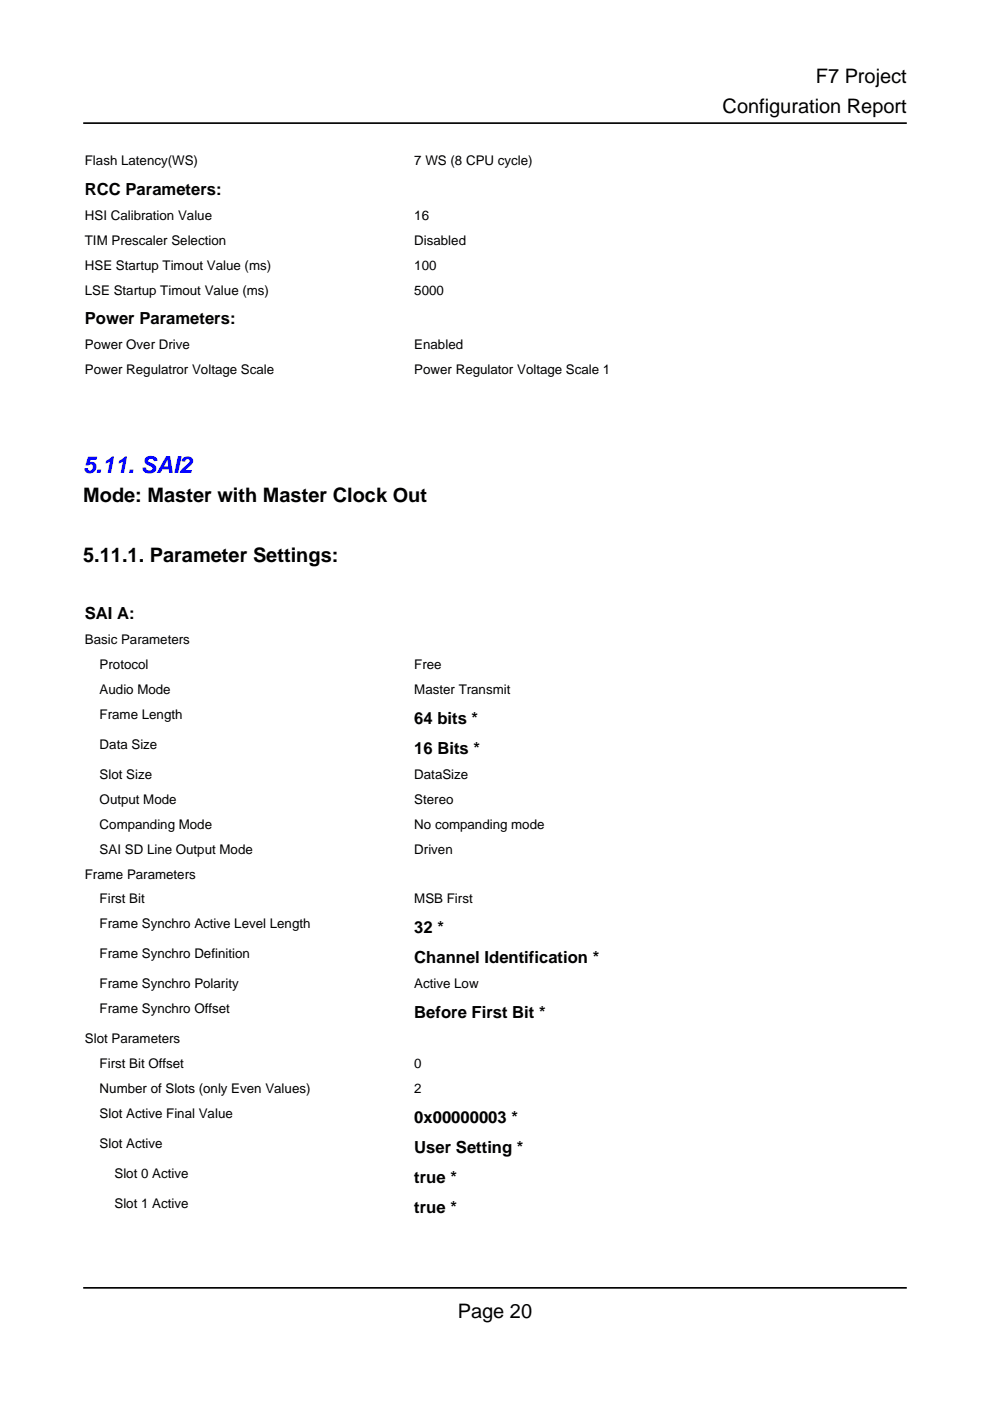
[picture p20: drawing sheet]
<svg xmlns="http://www.w3.org/2000/svg" width="210mm" height="297mm" viewBox="0 0 210 297" stroke-linecap="round" stroke-linejoin="round" font-family="sans-serif">
<defs><g id="words">
<text font-size="4.9" fill="#00f" x="17.6" y="100.2">5.11. SAI2</text>
<g font-size="4.2">
<text x="173" y="17.6">F7 Project</text>
<text x="153.2" y="24">Configuration Report</text>
<text x="17.6" y="106.5">Mode: Master with Master Clock Out</text>
<text x="17.6" y="119.2">5.11.1. Parameter Settings:</text>
<text x="97.1" y="279.4">Page 20</text>
</g>
<g font-size="3.5">
<text x="18" y="41.3">RCC Parameters:</text>
<text x="18" y="68.8">Power Parameters:</text>
<text x="18" y="131.2">SAI A:</text>
<text x="87.8" y="153.5">64 bits *</text>
<text x="87.8" y="159.8">16 Bits *</text>
<text x="87.8" y="197.9">32 *</text>
<text x="87.8" y="204.3">Channel Identification *</text>
<text x="87.8" y="215.9">Before First Bit *</text>
<text x="87.8" y="238.1">0x00000003 *</text>
<text x="87.8" y="244.5">User Setting *</text>
<text x="87.8" y="250.8">true *</text>
<text x="87.8" y="257.2">true *</text>
</g>
<g font-size="2.8">
<text x="18" y="34.9">Flash Latency(WS)</text>
<text x="87.8" y="34.9">7 WS (8 CPU cycle)</text>
<text x="18" y="46.6">HSI Calibration Value</text>
<text x="87.8" y="46.6">16</text>
<text x="18" y="51.9">TIM Prescaler Selection</text>
<text x="87.8" y="51.9">Disabled</text>
<text x="18" y="57.1">HSE Startup Timout Value (ms)</text>
<text x="87.8" y="57.1">100</text>
<text x="18" y="62.4">LSE Startup Timout Value (ms)</text>
<text x="87.8" y="62.4">5000</text>
<text x="18" y="74.1">Power Over Drive</text>
<text x="87.8" y="74.1">Enabled</text>
<text x="18" y="79.4">Power Regulatror Voltage Scale</text>
<text x="87.8" y="79.4">Power Regulator Voltage Scale 1</text>
<text x="18" y="136.5">Basic Parameters</text>
<text x="21.1" y="141.8">Protocol</text>
<text x="87.8" y="141.8">Free</text>
<text x="21.1" y="147.1">Audio Mode</text>
<text x="87.8" y="147.1">Master Transmit</text>
<text x="21.1" y="152.4">Frame Length</text>
<text x="21.1" y="158.7">Data Size</text>
<text x="21.1" y="165.1">Slot Size</text>
<text x="87.8" y="165.1">DataSize</text>
<text x="21.1" y="170.4">Output Mode</text>
<text x="87.8" y="170.4">Stereo</text>
<text x="21.1" y="175.7">Companding Mode</text>
<text x="87.8" y="175.7">No companding mode</text>
<text x="21.1" y="181">SAI SD Line Output Mode</text>
<text x="87.8" y="181">Driven</text>
<text x="18" y="186.3">Frame Parameters</text>
<text x="21.1" y="191.6">First Bit</text>
<text x="87.8" y="191.6">MSB First</text>
<text x="21.1" y="196.8">Frame Synchro Active Level Length</text>
<text x="21.1" y="203.2">Frame Synchro Definition</text>
<text x="21.1" y="209.5">Frame Synchro Polarity</text>
<text x="87.8" y="209.5">Active Low</text>
<text x="21.1" y="214.8">Frame Synchro Offset</text>
<text x="18" y="221.2">Slot Parameters</text>
<text x="21.1" y="226.5">First Bit Offset</text>
<text x="87.8" y="226.5">0</text>
<text x="21.1" y="231.8">Number of Slots (only Even Values)</text>
<text x="87.8" y="231.8">2</text>
<text x="21.1" y="237.1">Slot Active Final Value</text>
<text x="21.1" y="243.4">Slot Active</text>
<text x="24.3" y="249.8">Slot 0 Active</text>
<text x="24.3" y="256.1">Slot 1 Active</text>
</g>
</g></defs>
<path d="M17.6 30.3h69.9v5.3h-69.9z" fill="none" stroke="#fff" stroke-width=".21"/>
<path d="M87.5 30.3h104.8v5.3h-104.8z" fill="#fff"/>
<path d="M17.6 35.6h174.7v6.4h-174.7zM87.5 30.3h104.8v5.3h-104.8z" fill="none" stroke="#fff" stroke-width=".21"/>
<path d="M17.6 42h69.9v5.3h-69.9z" fill="#fff"/>
<path d="M17.6 42h69.9v5.3h-69.9z" fill="none" stroke="#fff" stroke-width=".21"/>
<path d="M87.5 42h104.8v5.3h-104.8z" fill="#fff"/>
<path d="M87.5 42h104.8v5.3h-104.8z" fill="none" stroke="#fff" stroke-width=".21"/>
<path d="M17.6 47.3h69.9v5.3h-69.9z" fill="#fff"/>
<path d="M17.6 47.3h69.9v5.3h-69.9z" fill="none" stroke="#fff" stroke-width=".21"/>
<path d="M87.5 47.3h104.8v5.3h-104.8z" fill="#fff"/>
<path d="M87.5 47.3h104.8v5.3h-104.8z" fill="none" stroke="#fff" stroke-width=".21"/>
<path d="M17.6 52.6h69.9v5.3h-69.9z" fill="#fff"/>
<path d="M17.6 52.6h69.9v5.3h-69.9z" fill="none" stroke="#fff" stroke-width=".21"/>
<path d="M87.5 52.6h104.8v5.3h-104.8z" fill="#fff"/>
<path d="M87.5 52.6h104.8v5.3h-104.8z" fill="none" stroke="#fff" stroke-width=".21"/>
<path d="M17.6 57.9h69.9v5.2h-69.9z" fill="#fff"/>
<path d="M17.6 57.9h69.9v5.2h-69.9z" fill="none" stroke="#fff" stroke-width=".21"/>
<path d="M87.5 57.9h104.8v5.2h-104.8z" fill="#fff"/>
<path d="M87.5 57.9h104.8v5.2h-104.8zM17.6 63.1h174.7v6.4h-174.7z" fill="none" stroke="#fff" stroke-width=".21"/>
<path d="M17.6 69.5h69.9v5.3h-69.9z" fill="#fff"/>
<path d="M17.6 69.5h69.9v5.3h-69.9z" fill="none" stroke="#fff" stroke-width=".21"/>
<path d="M87.5 69.5h104.8v5.3h-104.8z" fill="#fff"/>
<path d="M87.5 69.5h104.8v5.3h-104.8z" fill="none" stroke="#fff" stroke-width=".21"/>
<path d="M17.6 74.8h69.9v5.3h-69.9z" fill="#fff"/>
<path d="M17.6 74.8h69.9v5.3h-69.9z" fill="none" stroke="#fff" stroke-width=".21"/>
<path d="M87.5 74.8h104.8v5.3h-104.8z" fill="#fff"/>
<path d="M87.5 74.8h104.8v5.3h-104.8zM17.6 125.6h174.7v6.3h-174.7z" fill="none" stroke="#fff" stroke-width=".21"/>
<path d="M17.6 131.9h69.9v5.3h-69.9z" fill="#fff"/>
<path d="M17.6 131.9h69.9v5.3h-69.9z" fill="none" stroke="#fff" stroke-width=".21"/>
<path d="M87.5 131.9h104.8v5.3h-104.8z" fill="#fff"/>
<path d="M87.5 131.9h104.8v5.3h-104.8z" fill="none" stroke="#fff" stroke-width=".21"/>
<path d="M17.6 137.2h69.9v5.3h-69.9z" fill="#fff"/>
<path d="M17.6 137.2h69.9v5.3h-69.9z" fill="none" stroke="#fff" stroke-width=".21"/>
<path d="M87.5 137.2h104.8v5.3h-104.8z" fill="#fff"/>
<path d="M87.5 137.2h104.8v5.3h-104.8z" fill="none" stroke="#fff" stroke-width=".21"/>
<path d="M17.6 142.5h69.9v5.3h-69.9z" fill="#fff"/>
<path d="M17.6 142.5h69.9v5.3h-69.9z" fill="none" stroke="#fff" stroke-width=".21"/>
<path d="M87.5 142.5h104.8v5.3h-104.8z" fill="#fff"/>
<path d="M87.5 142.5h104.8v5.3h-104.8z" fill="none" stroke="#fff" stroke-width=".21"/>
<path d="M17.6 147.8h69.9v6.4h-69.9z" fill="#fff"/>
<path d="M17.6 147.8h69.9v6.4h-69.9z" fill="none" stroke="#fff" stroke-width=".21"/>
<path d="M87.5 147.8h104.8v6.4h-104.8z" fill="#fff"/>
<path d="M87.5 147.8h104.8v6.4h-104.8z" fill="none" stroke="#fff" stroke-width=".21"/>
<path d="M17.6 154.2h69.9v6.3h-69.9z" fill="#fff"/>
<path d="M17.6 154.2h69.9v6.3h-69.9z" fill="none" stroke="#fff" stroke-width=".21"/>
<path d="M87.5 154.2h104.8v6.3h-104.8z" fill="#fff"/>
<path d="M87.5 154.2h104.8v6.3h-104.8z" fill="none" stroke="#fff" stroke-width=".21"/>
<path d="M17.6 160.5h69.9v5.3h-69.9z" fill="#fff"/>
<path d="M17.6 160.5h69.9v5.3h-69.9z" fill="none" stroke="#fff" stroke-width=".21"/>
<path d="M87.5 160.5h104.8v5.3h-104.8z" fill="#fff"/>
<path d="M87.5 160.5h104.8v5.3h-104.8z" fill="none" stroke="#fff" stroke-width=".21"/>
<path d="M17.6 165.8h69.9v5.3h-69.9z" fill="#fff"/>
<path d="M17.6 165.8h69.9v5.3h-69.9z" fill="none" stroke="#fff" stroke-width=".21"/>
<path d="M87.5 165.8h104.8v5.3h-104.8z" fill="#fff"/>
<path d="M87.5 165.8h104.8v5.3h-104.8z" fill="none" stroke="#fff" stroke-width=".21"/>
<path d="M17.6 171.1h69.9v5.3h-69.9z" fill="#fff"/>
<path d="M17.6 171.1h69.9v5.3h-69.9z" fill="none" stroke="#fff" stroke-width=".21"/>
<path d="M87.5 171.1h104.8v5.3h-104.8z" fill="#fff"/>
<path d="M87.5 171.1h104.8v5.3h-104.8z" fill="none" stroke="#fff" stroke-width=".21"/>
<path d="M17.6 176.4h69.9v5.3h-69.9z" fill="#fff"/>
<path d="M17.6 176.4h69.9v5.3h-69.9z" fill="none" stroke="#fff" stroke-width=".21"/>
<path d="M87.5 176.4h104.8v5.3h-104.8z" fill="#fff"/>
<path d="M87.5 176.4h104.8v5.3h-104.8z" fill="none" stroke="#fff" stroke-width=".21"/>
<path d="M17.6 181.7h69.9v5.3h-69.9z" fill="#fff"/>
<path d="M17.6 181.7h69.9v5.3h-69.9z" fill="none" stroke="#fff" stroke-width=".21"/>
<path d="M87.5 181.7h104.8v5.3h-104.8z" fill="#fff"/>
<path d="M87.5 181.7h104.8v5.3h-104.8z" fill="none" stroke="#fff" stroke-width=".21"/>
<path d="M17.6 187h69.9v5.3h-69.9z" fill="#fff"/>
<path d="M17.6 187h69.9v5.3h-69.9z" fill="none" stroke="#fff" stroke-width=".21"/>
<path d="M87.5 187h104.8v5.3h-104.8z" fill="#fff"/>
<path d="M87.5 187h104.8v5.3h-104.8z" fill="none" stroke="#fff" stroke-width=".21"/>
<path d="M17.6 192.3h69.9v6.3h-69.9z" fill="#fff"/>
<path d="M17.6 192.3h69.9v6.3h-69.9z" fill="none" stroke="#fff" stroke-width=".21"/>
<path d="M87.5 192.3h104.8v6.3h-104.8z" fill="#fff"/>
<path d="M87.5 192.3h104.8v6.3h-104.8z" fill="none" stroke="#fff" stroke-width=".21"/>
<path d="M17.6 198.6h69.9v6.4h-69.9z" fill="#fff"/>
<path d="M17.6 198.6h69.9v6.4h-69.9z" fill="none" stroke="#fff" stroke-width=".21"/>
<path d="M87.5 198.6h104.8v6.4h-104.8z" fill="#fff"/>
<path d="M87.5 198.6h104.8v6.4h-104.8z" fill="none" stroke="#fff" stroke-width=".21"/>
<path d="M17.6 205h69.9v5.3h-69.9z" fill="#fff"/>
<path d="M17.6 205h69.9v5.3h-69.9z" fill="none" stroke="#fff" stroke-width=".21"/>
<path d="M87.5 205h104.8v5.3h-104.8z" fill="#fff"/>
<path d="M87.5 205h104.8v5.3h-104.8z" fill="none" stroke="#fff" stroke-width=".21"/>
<path d="M17.6 210.3h69.9v6.3h-69.9z" fill="#fff"/>
<path d="M17.6 210.3h69.9v6.3h-69.9z" fill="none" stroke="#fff" stroke-width=".21"/>
<path d="M87.5 210.3h104.8v6.3h-104.8z" fill="#fff"/>
<path d="M87.5 210.3h104.8v6.3h-104.8z" fill="none" stroke="#fff" stroke-width=".21"/>
<path d="M17.6 216.6h69.9v5.3h-69.9z" fill="#fff"/>
<path d="M17.6 216.6h69.9v5.3h-69.9z" fill="none" stroke="#fff" stroke-width=".21"/>
<path d="M87.5 216.6h104.8v5.3h-104.8z" fill="#fff"/>
<path d="M87.5 216.6h104.8v5.3h-104.8z" fill="none" stroke="#fff" stroke-width=".21"/>
<path d="M17.6 221.9h69.9v5.3h-69.9z" fill="#fff"/>
<path d="M17.6 221.9h69.9v5.3h-69.9z" fill="none" stroke="#fff" stroke-width=".21"/>
<path d="M87.5 221.9h104.8v5.3h-104.8z" fill="#fff"/>
<path d="M87.5 221.9h104.8v5.3h-104.8z" fill="none" stroke="#fff" stroke-width=".21"/>
<path d="M17.6 227.2h69.9v5.3h-69.9z" fill="#fff"/>
<path d="M17.6 227.2h69.9v5.3h-69.9z" fill="none" stroke="#fff" stroke-width=".21"/>
<path d="M87.5 227.2h104.8v5.3h-104.8z" fill="#fff"/>
<path d="M87.5 227.2h104.8v5.3h-104.8z" fill="none" stroke="#fff" stroke-width=".21"/>
<path d="M17.6 232.5h69.9v6.3h-69.9z" fill="#fff"/>
<path d="M17.6 232.5h69.9v6.3h-69.9z" fill="none" stroke="#fff" stroke-width=".21"/>
<path d="M87.5 232.5h104.8v6.3h-104.8z" fill="#fff"/>
<path d="M87.5 232.5h104.8v6.3h-104.8z" fill="none" stroke="#fff" stroke-width=".21"/>
<path d="M17.6 238.8h69.9v6.4h-69.9z" fill="#fff"/>
<path d="M17.6 238.8h69.9v6.4h-69.9z" fill="none" stroke="#fff" stroke-width=".21"/>
<path d="M87.5 238.8h104.8v6.4h-104.8z" fill="#fff"/>
<path d="M87.5 238.8h104.8v6.4h-104.8z" fill="none" stroke="#fff" stroke-width=".21"/>
<path d="M17.6 245.2h69.9v6.3h-69.9z" fill="#fff"/>
<path d="M17.6 245.2h69.9v6.3h-69.9z" fill="none" stroke="#fff" stroke-width=".21"/>
<path d="M87.5 245.2h104.8v6.3h-104.8z" fill="#fff"/>
<path d="M87.5 245.2h104.8v6.3h-104.8z" fill="none" stroke="#fff" stroke-width=".21"/>
<path d="M17.6 251.5h69.9v6.4h-69.9z" fill="#fff"/>
<path d="M17.6 251.5h69.9v6.4h-69.9z" fill="none" stroke="#fff" stroke-width=".21"/>
<path d="M87.5 251.5h104.8v6.4h-104.8z" fill="#fff"/>
<path d="M87.5 251.5h104.8v6.4h-104.8z" fill="none" stroke="#fff" stroke-width=".21"/>
<path d="M17.6 257.9h69.9v2.4h-69.9z" fill="#fff"/>
<path d="M17.6 260.3v-2.4h69.9v2.4" fill="none" stroke="#fff" stroke-width=".21"/>
<path d="M87.5 257.9h104.8v2.4h-104.8z" fill="#fff"/>
<path d="M87.5 260.3v-2.4h104.8v2.4" fill="none" stroke="#fff" stroke-width=".21"/>
<path d="M17.6 26.1h174.7M17.6 273h174.7" fill="none" stroke="#000" stroke-width=".35"/>
<use href="#words"/>
</svg>
